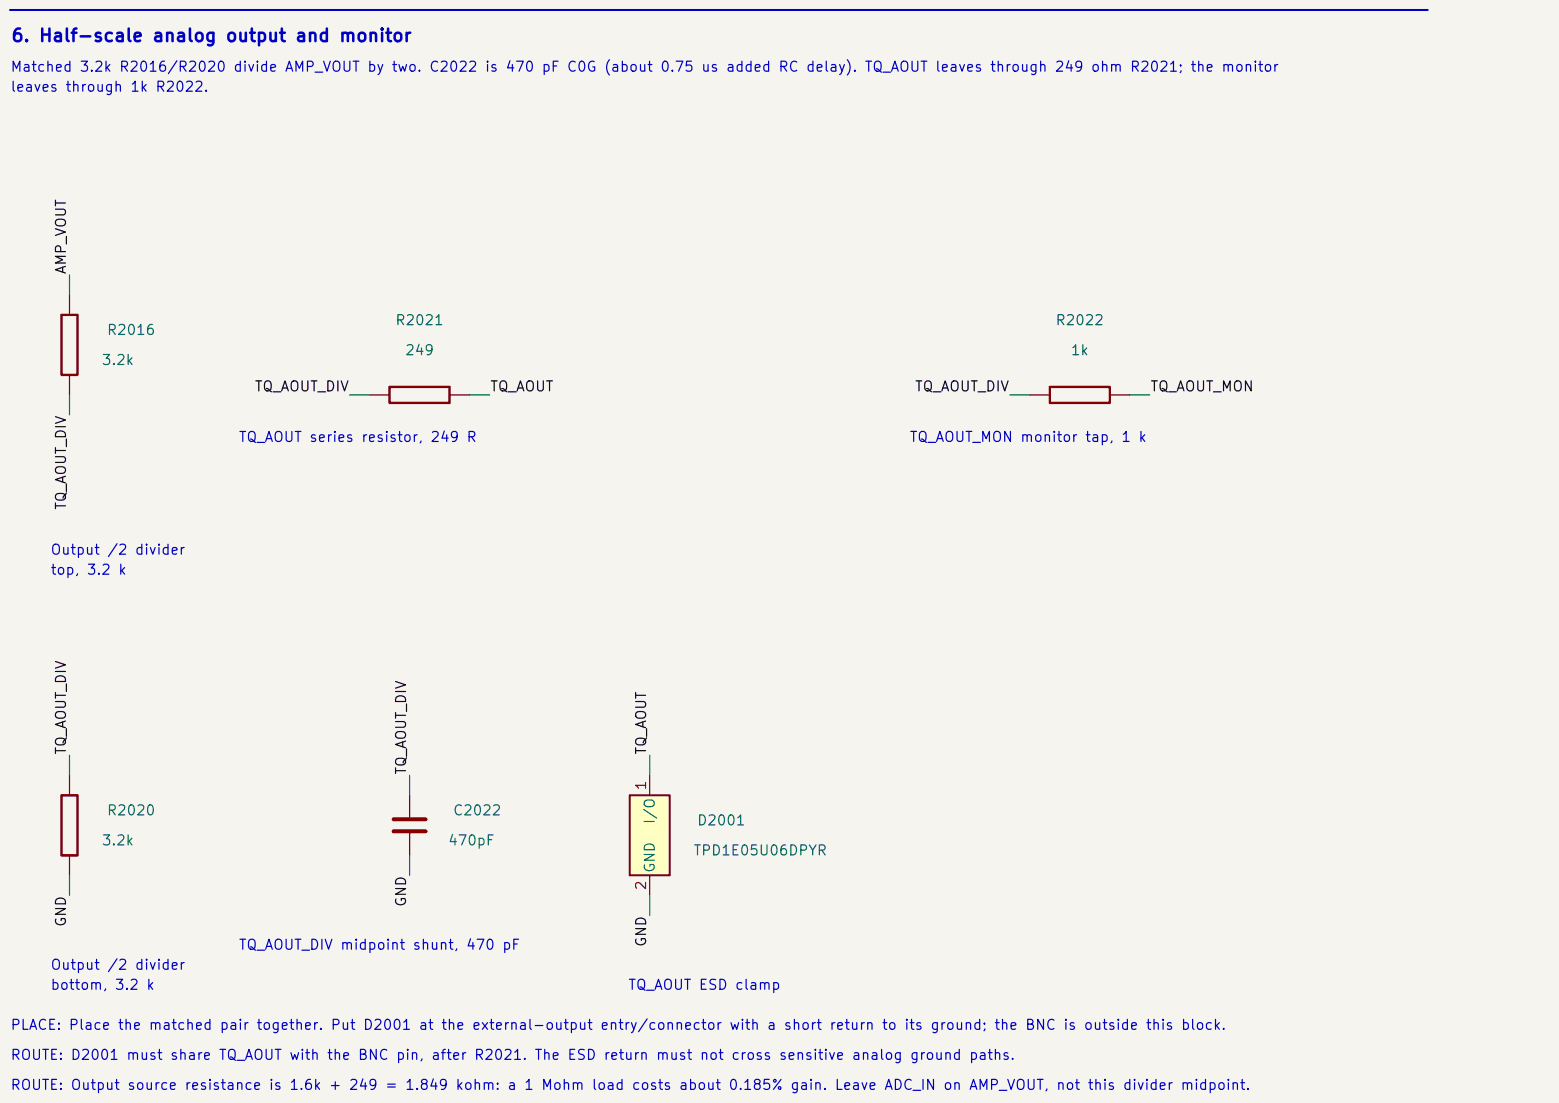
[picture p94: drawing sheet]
<svg xmlns="http://www.w3.org/2000/svg" width="297mm" height="210mm" viewBox="0 0 297 210" stroke-linecap="round" stroke-linejoin="round" font-family="sans-serif">
<defs><g id="words">
<text font-size="2.4" fill="#0000c2" x="2" y="8.6">6. Half-scale analog output and monitor</text>
<g font-size="1.9" fill="#0000c2">
<text x="1.9" y="14.1">Matched 3.2k R2016/R2020 divide AMP_VOUT by two. C2022 is 470 pF C0G (about 0.75 us added RC delay). TQ_AOUT leaves through 249 ohm R2021; the monitor</text>
<text x="1.9" y="17.9">leaves through 1k R2022.</text>
<text x="45.3" y="84.6">TQ_AOUT series resistor, 249 R</text>
<text x="173.1" y="84.6">TQ_AOUT_MON monitor tap, 1 k</text>
<text x="9.5" y="106.1">Output /2 divider</text>
<text x="9.5" y="109.9">top, 3.2 k</text>
<text x="9.5" y="185.1">Output /2 divider</text>
<text x="45.3" y="181.3">TQ_AOUT_DIV midpoint shunt, 470 pF</text>
<text x="9.5" y="188.9">bottom, 3.2 k</text>
<text x="119.5" y="188.9">TQ_AOUT ESD clamp</text>
<text x="1.9" y="196.6">PLACE: Place the matched pair together. Put D2001 at the external-output entry/connector with a short return to its ground; the BNC is outside this block.</text>
<text x="1.9" y="202.3">ROUTE: D2001 must share TQ_AOUT with the BNC pin, after R2021. The ESD return must not cross sensitive analog ground paths.</text>
<text x="1.9" y="208">ROUTE: Output source resistance is 1.6k + 249 = 1.849 kohm: a 1 Mohm load costs about 0.185% gain. Leave ADC_IN on AMP_VOUT, not this divider midpoint.</text>
</g>
<g font-size="1.9" fill="#0f0f0f">
<text x="13" y="52.4" transform="rotate(-90 13 52.4)">AMP_VOUT</text>
<text x="48.4" y="75">TQ_AOUT_DIV</text>
<text x="93.2" y="75">TQ_AOUT</text>
<text x="174.2" y="75">TQ_AOUT_DIV</text>
<text x="219" y="75">TQ_AOUT_MON</text>
<text x="13" y="97.2" transform="rotate(-90 13 97.2)">TQ_AOUT_DIV</text>
<text x="13" y="143.8" transform="rotate(-90 13 143.8)">TQ_AOUT_DIV</text>
<text x="123.6" y="143.8" transform="rotate(-90 123.6 143.8)">TQ_AOUT</text>
<text x="77.8" y="147.6" transform="rotate(-90 77.8 147.6)">TQ_AOUT_DIV</text>
<text x="77.8" y="172.8" transform="rotate(-90 77.8 172.8)">GND</text>
<text x="13" y="176.6" transform="rotate(-90 13 176.6)">GND</text>
<text x="123.6" y="180.4" transform="rotate(-90 123.6 180.4)">GND</text>
</g>
<g font-size="1.9" fill="#006464">
<text x="20.2" y="64.3">R2016</text>
<text x="75.2" y="62.4">R2021</text>
<text x="200.9" y="62.4">R2022</text>
<text x="19.2" y="70">3.2k</text>
<text x="77" y="68.1">249</text>
<text x="203.8" y="68.1">1k</text>
<text x="20.2" y="155.7">R2020</text>
<text x="86.2" y="155.7">C2022</text>
<text x="19.2" y="161.4">3.2k</text>
<text x="85.2" y="161.4">470pF</text>
<text x="125.2" y="157" transform="rotate(-90 125.2 157)">I/O</text>
<text x="132.7" y="157.6">D2001</text>
<text x="125.2" y="166.3" transform="rotate(-90 125.2 166.3)">GND</text>
<text x="132" y="163.3">TPD1E05U06DPYR</text>
</g>
<g font-size="1.9" fill="#a90000">
<text x="123.6" y="150.6" transform="rotate(-90 123.6 150.6)">1</text>
<text x="123.6" y="169.7" transform="rotate(-90 123.6 169.7)">2</text>
</g>
</g></defs>
<path d="M-.1 -.1h297.2v210.2h-297.2z" fill="#f5f4ef" stroke="#f5f4ef" stroke-width=".19"/>
<path d="M11.7 59.9h3.1v11.5h-3.1zM74.2 73.7h11.5v3h-11.5zM200 73.7h11.4v3h-11.4zM11.7 151.4h3.1v11.5h-3.1z" fill="none" stroke="#840000" stroke-width=".46"/>
<path d="M13.2 56.1v3.8M13.2 71.4v3.8M70.4 75.2h3.8M85.7 75.2h3.8M196.2 75.2h3.8M211.4 75.2h3.8M13.2 147.6v3.8M78 151.4v4.2M78 158.7v4.2M13.2 162.9v3.8" fill="none" stroke="#840000" stroke-width=".23"/>
<path d="M75 156h6.1M75 158.3h6.1" fill="none" stroke="#840000" stroke-width=".76"/>
<path d="M120 151.4h7.6v15.3h-7.6z" fill="#ffffc2"/>
<path d="M120 151.4h7.6v15.3h-7.6z" fill="none" stroke="#840000" stroke-width=".38"/>
<path d="M123.8 147.6v3.8M123.8 166.7v3.8" fill="none" stroke="#840000" stroke-width=".23"/>
<path d="M1.9 1.9h270.1" fill="none" stroke="#0000c2" stroke-width=".38"/>
<path d="M13.2 52.3v3.8M13.2 75.2v3.8M66.6 75.2h3.8M89.5 75.2h3.8M192.4 75.2h3.8M215.2 75.2h3.8M13.2 143.8v3.8M78 147.6v3.8M123.8 143.8v3.8M13.2 166.7v3.8M78 162.9v3.8M123.8 170.5v3.8" fill="none" stroke="#009600" stroke-width=".23"/>
<use href="#words"/>
</svg>
